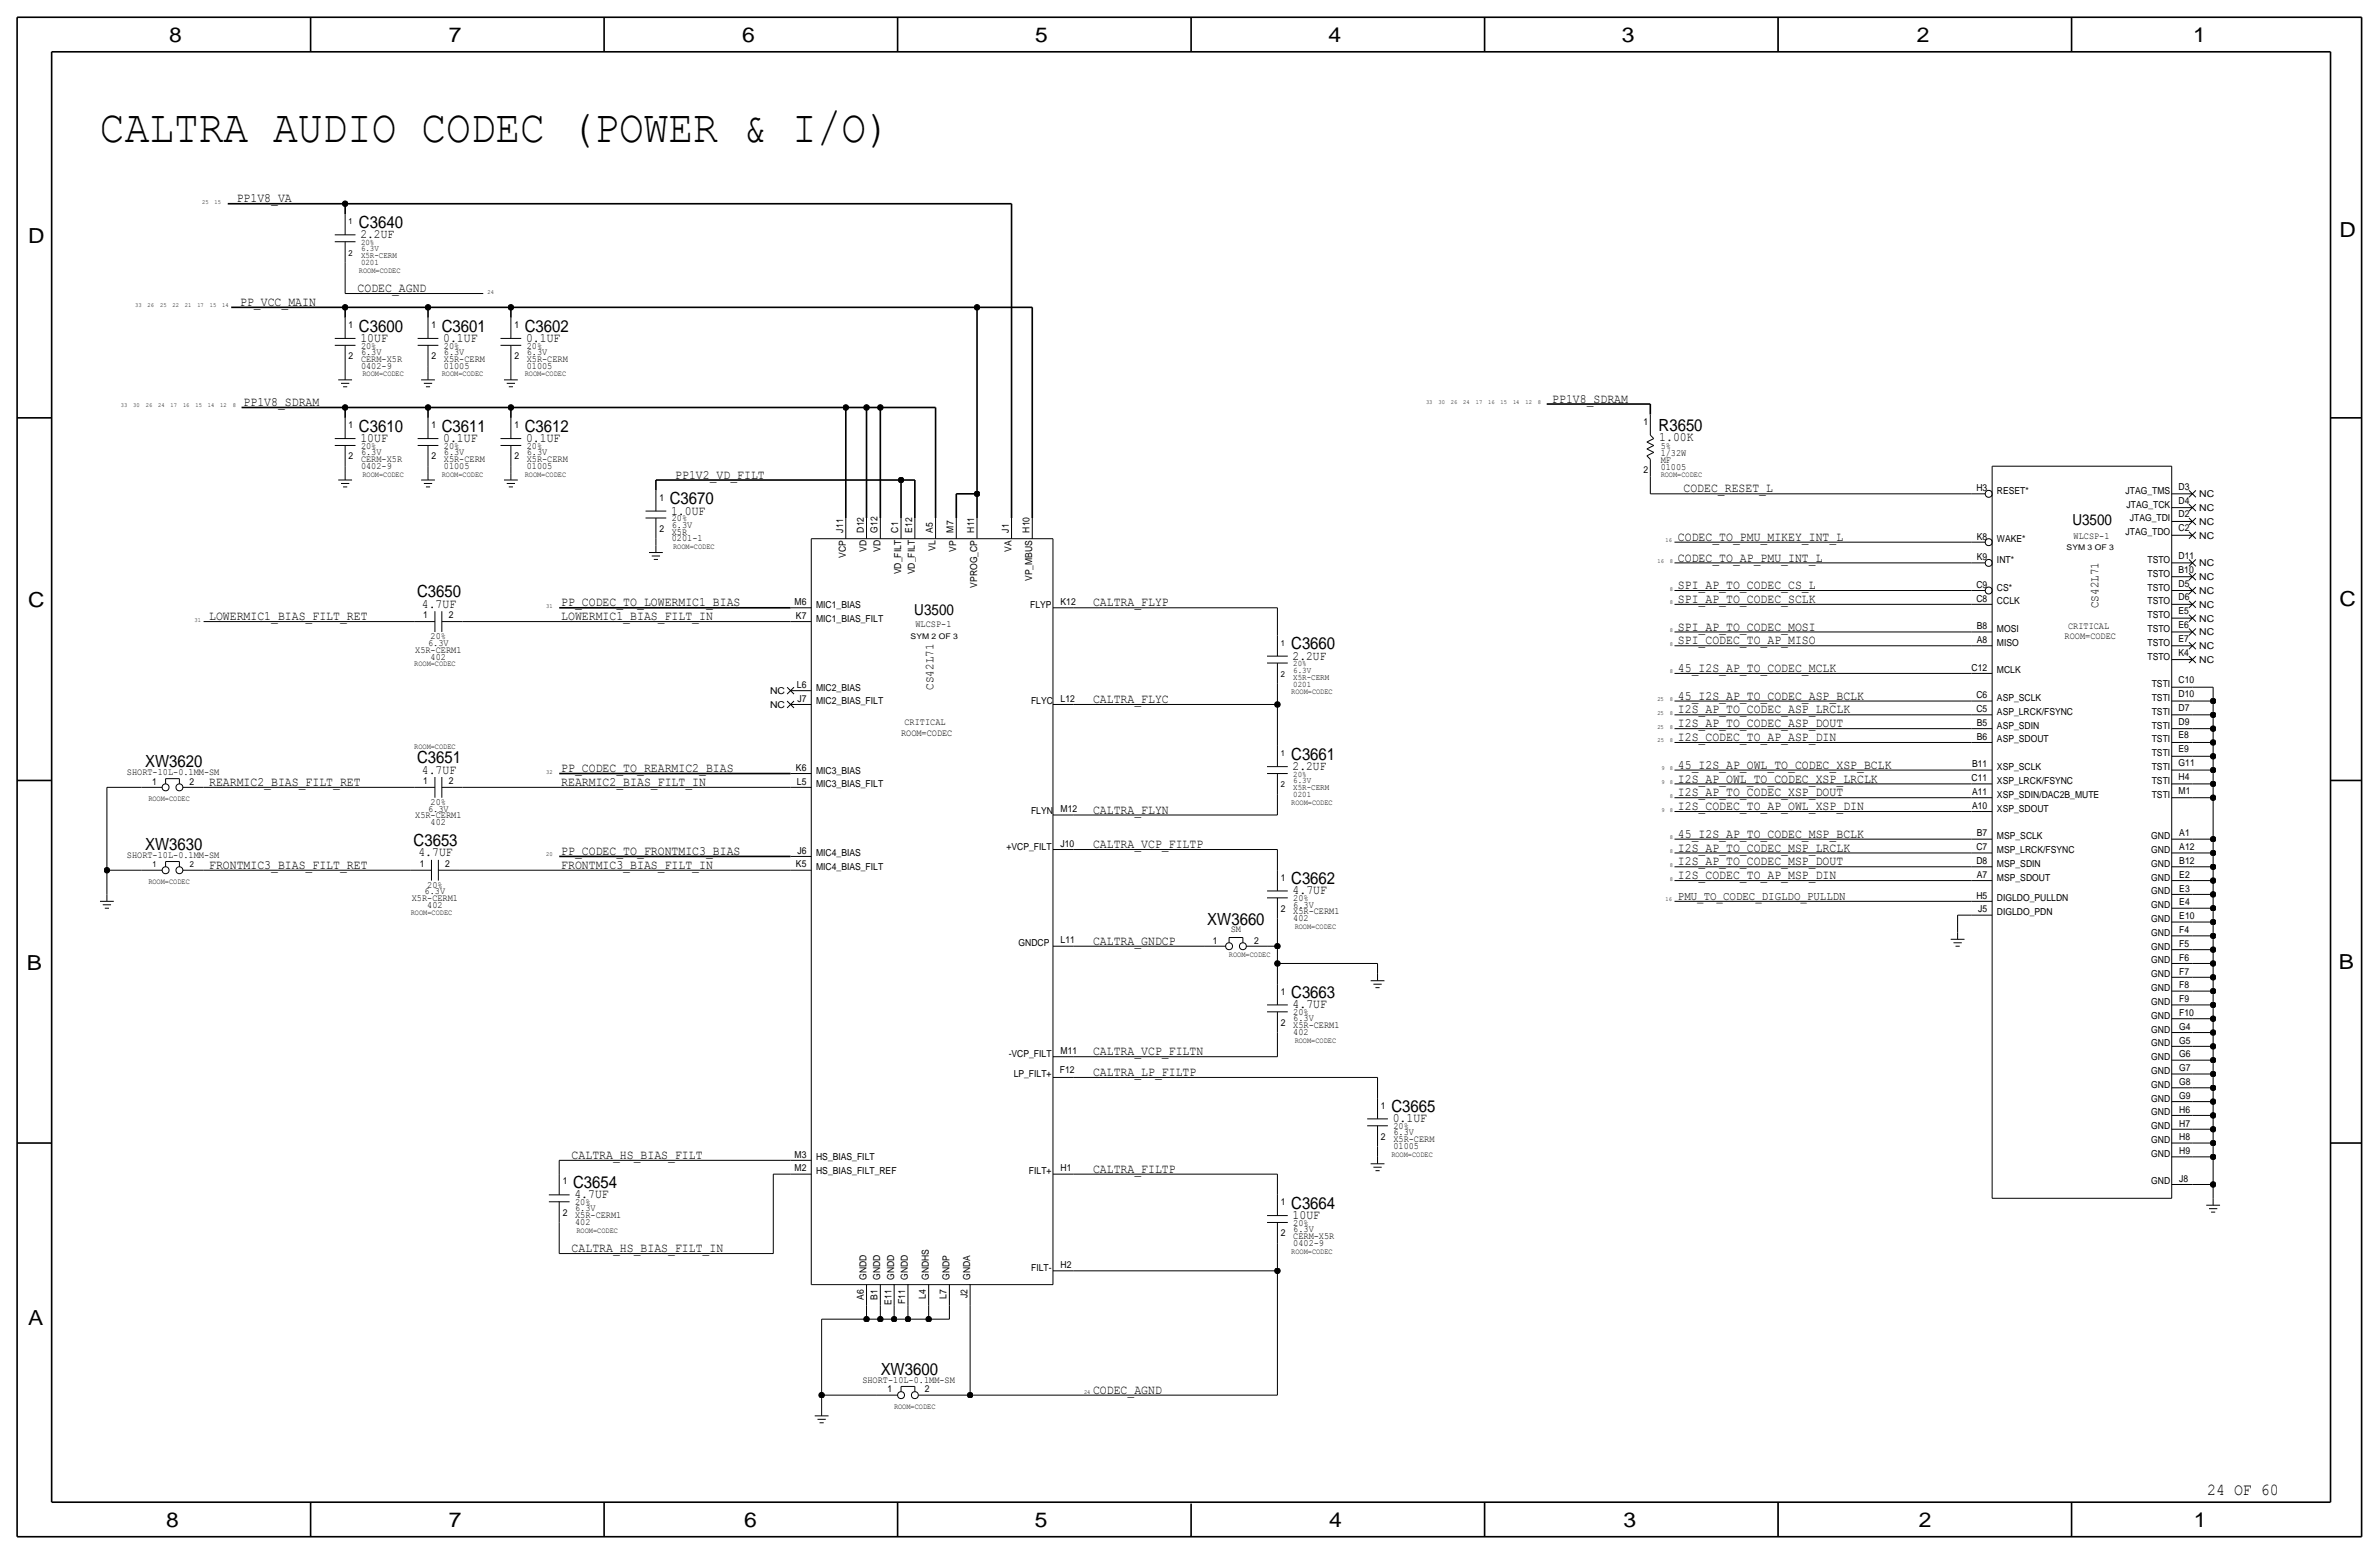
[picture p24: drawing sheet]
<svg xmlns="http://www.w3.org/2000/svg" width="875mm" height="572mm" viewBox="0 0 875 572" stroke-linecap="round" stroke-linejoin="round" font-family="sans-serif">
<defs><g id="words">
<text font-size="17" x="36.8" y="52.1">CALTRA AUDIO CODEC (POWER &amp; I/O)</text>
<g font-size="7.6">
<text x="62.2" y="15.5">8</text>
<text x="165" y="15.5">7</text>
<text x="273" y="15.5">6</text>
<text x="380.7" y="15.5">5</text>
<text x="488.6" y="15.5">4</text>
<text x="596.6" y="15.5">3</text>
<text x="705.1" y="15.5">2</text>
<text x="806.7" y="15.5">1</text>
<text x="10.4" y="89.4">D</text>
<text x="860.5" y="87.1">D</text>
<text x="10.4" y="223.3">C</text>
<text x="860.5" y="222.8">C</text>
<text x="9.8" y="356.6">B</text>
<text x="860.2" y="356.4">B</text>
<text x="10.4" y="487.4">A</text>
<text x="61.2" y="561.6">8</text>
<text x="165" y="561.6">7</text>
<text x="273.8" y="561.6">6</text>
<text x="380.7" y="561.6">5</text>
<text x="488.9" y="561.6">4</text>
<text x="597.1" y="561.6">3</text>
<text x="705.8" y="561.6">2</text>
<text x="806.9" y="561.6">1</text>
</g>
<g font-size="6.2">
<text x="132" y="83.8">C3640</text>
<text x="132" y="121.9">C3600</text>
<text x="162.5" y="121.9">C3601</text>
<text x="193" y="121.9">C3602</text>
<text x="132" y="158.8">C3610</text>
<text x="162.5" y="158.8">C3611</text>
<text x="193" y="158.8">C3612</text>
<text x="610.1" y="158.5">R3650</text>
<text x="246.3" y="185.4">C3670</text>
<text x="153.4" y="219.7">C3650</text>
<text x="474.9" y="238.8">C3660</text>
<text x="153.4" y="280.7">C3651</text>
<text x="474.9" y="279.4">C3661</text>
<text x="53.4" y="282.2">XW3620</text>
<text x="152.1" y="311.2">C3653</text>
<text x="53.4" y="312.7">XW3630</text>
<text x="474.9" y="325.1">C3662</text>
<text x="444.1" y="340.1">XW3660</text>
<text x="474.9" y="367">C3663</text>
<text x="511.8" y="408.9">C3665</text>
<text x="210.8" y="436.9">C3654</text>
<text x="474.9" y="444.5">C3664</text>
<text x="323.9" y="505.7">XW3600</text>
<text x="811.8" y="549.7">24 OF 60</text>
</g>
<g font-size="5.6">
<text x="762.3" y="193">U3500</text>
<text x="336.3" y="226.1">U3500</text>
</g>
<g font-size="4.7">
<text x="87.1" y="74.4">PP1V8_VA</text>
<text x="132.5" y="87.6">2.2UF</text>
<text x="131.5" y="107.4">CODEC_AGND</text>
<text x="88.3" y="112.5">PP_VCC_MAIN</text>
<text x="132.5" y="125.7">10UF</text>
<text x="163" y="125.7">0.1UF</text>
<text x="193.5" y="125.7">0.1UF</text>
<text x="89.6" y="149.4">PP1V8_SDRAM</text>
<text x="570.9" y="148.1">PP1V8_SDRAM</text>
<text x="132.5" y="162.6">10UF</text>
<text x="163" y="162.6">0.1UF</text>
<text x="193.5" y="162.6">0.1UF</text>
<text x="610.3" y="162.3">1.00K</text>
<text x="248.4" y="176">PP1V2_VD_FILT</text>
<text x="619.2" y="181.1">CODEC_RESET_L</text>
<text x="246.8" y="189.2">1.0UF</text>
<text x="617.2" y="198.9">CODEC_TO_PMU_MIKEY_INT_L</text>
<text x="617.2" y="206.5">CODEC_TO_AP_PMU_INT_L</text>
<text x="617.2" y="216.7">SPI_AP_TO_CODEC_CS_L</text>
<text x="617.2" y="221.7">SPI_AP_TO_CODEC_SCLK</text>
<text x="155.2" y="223.5">4.7UF</text>
<text x="206.5" y="223">PP_CODEC_TO_LOWERMIC1_BIAS</text>
<text x="402" y="223">CALTRA_FLYP</text>
<text x="76.9" y="228.1">LOWERMIC1_BIAS_FILT_RET</text>
<text x="206.5" y="228.1">LOWERMIC1_BIAS_FILT_IN</text>
<text x="617.2" y="231.9">SPI_AP_TO_CODEC_MOSI</text>
<text x="617.2" y="237">SPI_CODEC_TO_AP_MISO</text>
<text x="475.4" y="242.6">2.2UF</text>
<text x="617.2" y="247.1">45_I2S_AP_TO_CODEC_MCLK</text>
<text x="617.2" y="257.3">45_I2S_AP_TO_CODEC_ASP_BCLK</text>
<text x="402" y="258.6">CALTRA_FLYC</text>
<text x="617.2" y="262.4">I2S_AP_TO_CODEC_ASP_LRCLK</text>
<text x="617.2" y="267.5">I2S_AP_TO_CODEC_ASP_DOUT</text>
<text x="617.2" y="272.5">I2S_CODEC_TO_AP_ASP_DIN</text>
<text x="155.2" y="284.5">4.7UF</text>
<text x="206.5" y="284">PP_CODEC_TO_REARMIC2_BIAS</text>
<text x="475.4" y="283.2">2.2UF</text>
<text x="617.2" y="282.7">45_I2S_AP_OWL_TO_CODEC_XSP_BCLK</text>
<text x="617.2" y="287.8">I2S_AP_OWL_TO_CODEC_XSP_LRCLK</text>
<text x="76.9" y="289.1">REARMIC2_BIAS_FILT_RET</text>
<text x="206.5" y="289.1">REARMIC2_BIAS_FILT_IN</text>
<text x="617.2" y="292.9">I2S_AP_TO_CODEC_XSP_DOUT</text>
<text x="402" y="299.2">CALTRA_FLYN</text>
<text x="617.2" y="297.9">I2S_CODEC_TO_AP_OWL_XSP_DIN</text>
<text x="402" y="311.9">CALTRA_VCP_FILTP</text>
<text x="617.2" y="308.1">45_I2S_AP_TO_CODEC_MSP_BCLK</text>
<text x="153.9" y="315">4.7UF</text>
<text x="206.5" y="314.5">PP_CODEC_TO_FRONTMIC3_BIAS</text>
<text x="617.2" y="313.2">I2S_AP_TO_CODEC_MSP_LRCLK</text>
<text x="76.9" y="319.5">FRONTMIC3_BIAS_FILT_RET</text>
<text x="206.5" y="319.5">FRONTMIC3_BIAS_FILT_IN</text>
<text x="617.2" y="318.3">I2S_AP_TO_CODEC_MSP_DOUT</text>
<text x="617.2" y="323.4">I2S_CODEC_TO_AP_MSP_DIN</text>
<text x="475.4" y="328.9">4.7UF</text>
<text x="402" y="347.5">CALTRA_GNDCP</text>
<text x="475.4" y="370.8">4.7UF</text>
<text x="402" y="388.1">CALTRA_VCP_FILTN</text>
<text x="402" y="395.7">CALTRA_LP_FILTP</text>
<text x="512.3" y="412.7">0.1UF</text>
<text x="210.3" y="426.2">CALTRA_HS_BIAS_FILT</text>
<text x="402" y="431.3">CALTRA_FILTP</text>
<text x="211.3" y="440.7">4.7UF</text>
<text x="475.4" y="448.3">10UF</text>
<text x="210.3" y="460.5">CALTRA_HS_BIAS_FILT_IN</text>
<text x="402" y="512.6">CODEC_AGND</text>
</g>
<g font-size="4.5">
<text x="771.9" y="223.7" transform="rotate(-90 771.9 223.7)">CS42L71</text>
<text x="343.4" y="253.6" transform="rotate(-90 343.4 253.6)">CS42L71</text>
</g>
<text font-size="4.4" x="617.2" y="331">PMU_TO_CODEC_DIGLDO_PULLDN</text>
<g font-size="3.5">
<text x="128.2" y="120.7">1</text>
<text x="158.7" y="120.7">1</text>
<text x="189.2" y="120.7">1</text>
<text x="132.8" y="130.6">6.3V</text>
<text x="132.8" y="128.3">20%</text>
<text x="163.3" y="130.6">6.3V</text>
<text x="163.3" y="128.3">20%</text>
<text x="193.8" y="128.3">20%</text>
<text x="193.8" y="130.6">6.3V</text>
<text x="128.2" y="132.1">2</text>
<text x="132.8" y="133.1">CERM-X5R</text>
<text x="132.8" y="135.6">0402-9</text>
<text x="158.7" y="132.1">2</text>
<text x="163.3" y="133.1">X5R-CERM</text>
<text x="163.3" y="135.6">01005</text>
<text x="189.2" y="132.1">2</text>
<text x="193.8" y="135.6">01005</text>
<text x="193.8" y="133.1">X5R-CERM</text>
<text x="128.2" y="157.5">1</text>
<text x="158.7" y="157.5">1</text>
<text x="189.2" y="157.5">1</text>
<text x="604.5" y="156.2">1</text>
<text x="132.8" y="167.4">6.3V</text>
<text x="132.8" y="165.1">20%</text>
<text x="163.3" y="167.4">6.3V</text>
<text x="163.3" y="165.1">20%</text>
<text x="193.8" y="165.1">20%</text>
<text x="193.8" y="167.4">6.3V</text>
<text x="610.8" y="167.6">1/32W</text>
<text x="610.8" y="165.1">5%</text>
<text x="128.2" y="168.9">2</text>
<text x="132.8" y="172.5">0402-9</text>
<text x="132.8" y="169.9">CERM-X5R</text>
<text x="158.7" y="168.9">2</text>
<text x="163.3" y="169.9">X5R-CERM</text>
<text x="163.3" y="172.5">01005</text>
<text x="189.2" y="168.9">2</text>
<text x="193.8" y="169.9">X5R-CERM</text>
<text x="193.8" y="172.5">01005</text>
<text x="604.5" y="174">2</text>
<text x="610.8" y="172.7">01005</text>
<text x="610.8" y="170.2">MF</text>
<text x="242.5" y="184.2">1</text>
<text x="726.9" y="180.6">H3</text>
<text x="734.5" y="181.6">RESET*</text>
<text x="781.8" y="181.6">JTAG_TMS</text>
<text x="801.3" y="185.2">D4</text>
<text x="801.3" y="180.1">D3</text>
<text x="808.9" y="182.9">NC</text>
<text x="247.1" y="191.8">20%</text>
<text x="782.2" y="186.7">JTAG_TCK</text>
<text x="783.4" y="191.8">JTAG_TDI</text>
<text x="801.3" y="190.3">D2</text>
<text x="808.9" y="188">NC</text>
<text x="242.5" y="195.6">2</text>
<text x="247.1" y="194.1">6.3V</text>
<text x="247.1" y="196.6">X5R</text>
<text x="310.1" y="195.8" transform="rotate(-90 310.1 195.8)">J11</text>
<text x="317.7" y="195.8" transform="rotate(-90 317.7 195.8)">D12</text>
<text x="322.8" y="195.8" transform="rotate(-90 322.8 195.8)">G12</text>
<text x="330.4" y="195.8" transform="rotate(-90 330.4 195.8)">C1</text>
<text x="335.5" y="195.8" transform="rotate(-90 335.5 195.8)">E12</text>
<text x="343.1" y="195.8" transform="rotate(-90 343.1 195.8)">A5</text>
<text x="350.7" y="195.8" transform="rotate(-90 350.7 195.8)">M7</text>
<text x="358.3" y="195.8" transform="rotate(-90 358.3 195.8)">H11</text>
<text x="371" y="195.8" transform="rotate(-90 371 195.8)">J1</text>
<text x="378.7" y="195.8" transform="rotate(-90 378.7 195.8)">H10</text>
<text x="781.8" y="196.9">JTAG_TDO</text>
<text x="801.3" y="195.4">C2</text>
<text x="808.9" y="193">NC</text>
<text x="247.1" y="199.1">0201-1</text>
<text x="318.7" y="203" transform="rotate(-90 318.7 203)">VD</text>
<text x="323.8" y="203" transform="rotate(-90 323.8 203)">VD</text>
<text x="344.1" y="202.5" transform="rotate(-90 344.1 202.5)">VL</text>
<text x="351.7" y="202.8" transform="rotate(-90 351.7 202.8)">VP</text>
<text x="372.1" y="202.8" transform="rotate(-90 372.1 202.8)">VA</text>
<text x="727.1" y="198.4">K8</text>
<text x="734.5" y="199.4">WAKE*</text>
<text x="762.7" y="198.1">WLCSP-1</text>
<text x="808.9" y="198.1">NC</text>
<text x="311.1" y="205.1" transform="rotate(-90 311.1 205.1)">VCP</text>
<text x="727.1" y="206">K9</text>
<text x="734.5" y="207">INT*</text>
<text x="789.9" y="207">TSTO</text>
<text x="801.3" y="205.5">D11</text>
<text x="808.9" y="208.3">NC</text>
<text x="331.4" y="211.2" transform="rotate(-90 331.4 211.2)">VD_FILT</text>
<text x="336.5" y="211.2" transform="rotate(-90 336.5 211.2)">VD_FILT</text>
<text x="379.7" y="213.7" transform="rotate(-90 379.7 213.7)">VP_MBUS</text>
<text x="789.9" y="212.1">TSTO</text>
<text x="801.3" y="210.6">B10</text>
<text x="801.3" y="215.7">D5</text>
<text x="808.9" y="213.4">NC</text>
<text x="359.4" y="216.1" transform="rotate(-90 359.4 216.1)">VPROG_CP</text>
<text x="726.9" y="221.2">C8</text>
<text x="726.9" y="216.2">C9</text>
<text x="734.5" y="217.2">CS*</text>
<text x="789.9" y="217.2">TSTO</text>
<text x="801.3" y="220.8">D6</text>
<text x="808.9" y="218.4">NC</text>
<text x="155.7" y="227.3">1</text>
<text x="165" y="227.3">2</text>
<text x="292.2" y="222.5">M6</text>
<text x="292.8" y="227.6">K7</text>
<text x="300.2" y="223.5">MIC1_BIAS</text>
<text x="378.9" y="223.5">FLYP</text>
<text x="390.1" y="222.5">K12</text>
<text x="734.5" y="222.3">CCLK</text>
<text x="789.9" y="222.3">TSTO</text>
<text x="789.9" y="227.3">TSTO</text>
<text x="801.3" y="225.9">E5</text>
<text x="808.9" y="223.5">NC</text>
<text x="300.2" y="228.6">MIC1_BIAS_FILT</text>
<text x="336.7" y="230.4">WLCSP-1</text>
<text x="727.1" y="231.4">B8</text>
<text x="734.5" y="232.4">MOSI</text>
<text x="760.7" y="231.1">CRITICAL</text>
<text x="789.9" y="232.4">TSTO</text>
<text x="801.3" y="230.9">E6</text>
<text x="808.9" y="228.6">NC</text>
<text x="808.9" y="233.7">NC</text>
<text x="157.5" y="237.5">6.3V</text>
<text x="158.4" y="235">20%</text>
<text x="727.1" y="236.5">A8</text>
<text x="734.5" y="237.5">MISO</text>
<text x="759.4" y="235">ROOM=CODEC</text>
<text x="789.9" y="237.5">TSTO</text>
<text x="801.3" y="236">E7</text>
<text x="808.9" y="238.8">NC</text>
<text x="152.7" y="240">X5R-CERM1</text>
<text x="158.4" y="242.6">402</text>
<text x="789.9" y="242.6">TSTO</text>
<text x="801.3" y="241.1">K4</text>
<text x="808.9" y="243.8">NC</text>
<text x="725.2" y="246.7">C12</text>
<text x="734.5" y="247.7">MCLK</text>
<text x="801.3" y="251.2">C10</text>
<text x="283.2" y="255.3">NC</text>
<text x="293.1" y="253">L6</text>
<text x="300.2" y="254">MIC2_BIAS</text>
<text x="726.9" y="256.8">C6</text>
<text x="734.5" y="257.8">ASP_SCLK</text>
<text x="791.4" y="252.7">TSTI</text>
<text x="791.4" y="257.8">TSTI</text>
<text x="801.3" y="256.3">D10</text>
<text x="283.2" y="260.3">NC</text>
<text x="293.3" y="258.1">J7</text>
<text x="300.2" y="259.1">MIC2_BIAS_FILT</text>
<text x="379.2" y="258.8">FLYC</text>
<text x="390.1" y="258.1">L12</text>
<text x="726.9" y="261.9">C5</text>
<text x="734.5" y="262.9">ASP_LRCK/FSYNC</text>
<text x="791.4" y="262.9">TSTI</text>
<text x="801.3" y="261.4">D7</text>
<text x="332.7" y="266.7">CRITICAL</text>
<text x="727.1" y="267">B5</text>
<text x="734.5" y="268">ASP_SDIN</text>
<text x="791.4" y="268">TSTI</text>
<text x="801.3" y="266.5">D9</text>
<text x="331.4" y="270.5">ROOM=CODEC</text>
<text x="727.1" y="272">B6</text>
<text x="734.5" y="273.1">ASP_SDOUT</text>
<text x="791.4" y="273.1">TSTI</text>
<text x="801.3" y="271.6">E8</text>
<text x="791.4" y="278.1">TSTI</text>
<text x="801.3" y="276.6">E9</text>
<text x="801.3" y="281.7">G11</text>
<text x="46.7" y="285">SHORT-10L-0.1MM-SM</text>
<text x="292.8" y="283.5">K6</text>
<text x="300.2" y="284.5">MIC3_BIAS</text>
<text x="725.2" y="287.3">C11</text>
<text x="725.4" y="282.2">B11</text>
<text x="734.5" y="283.2">XSP_SCLK</text>
<text x="791.4" y="283.2">TSTI</text>
<text x="801.3" y="286.8">H4</text>
<text x="56" y="288.5">1</text>
<text x="69.7" y="288.5">2</text>
<text x="155.7" y="288.3">1</text>
<text x="165" y="288.3">2</text>
<text x="293.1" y="288.5">L5</text>
<text x="300.2" y="289.6">MIC3_BIAS_FILT</text>
<text x="725.4" y="292.4">A11</text>
<text x="734.5" y="293.4">XSP_SDIN/DAC2B_MUTE</text>
<text x="734.5" y="288.3">XSP_LRCK/FSYNC</text>
<text x="791.4" y="293.4">TSTI</text>
<text x="791.4" y="288.3">TSTI</text>
<text x="801.3" y="291.9">M1</text>
<text x="157.5" y="298.5">6.3V</text>
<text x="158.4" y="295.9">20%</text>
<text x="379.2" y="299.5">FLYN</text>
<text x="390.1" y="298.7">M12</text>
<text x="725.4" y="297.5">A10</text>
<text x="734.5" y="298.5">XSP_SDOUT</text>
<text x="152.7" y="301">X5R-CERM1</text>
<text x="158.4" y="303.5">402</text>
<text x="390.1" y="311.4">J10</text>
<text x="727.1" y="307.6">B7</text>
<text x="734.5" y="308.6">MSP_SCLK</text>
<text x="791.3" y="308.6">GND</text>
<text x="801.6" y="307.6">A1</text>
<text x="46.7" y="315.5">SHORT-10L-0.1MM-SM</text>
<text x="293.3" y="313.9">J6</text>
<text x="300.2" y="315">MIC4_BIAS</text>
<text x="370.2" y="312.4">+VCP_FILT</text>
<text x="726.9" y="312.7">C7</text>
<text x="726.9" y="317.8">D8</text>
<text x="734.5" y="313.7">MSP_LRCK/FSYNC</text>
<text x="791.3" y="313.7">GND</text>
<text x="801.6" y="312.7">A12</text>
<text x="801.6" y="317.8">B12</text>
<text x="154.4" y="318.8">1</text>
<text x="163.8" y="318.8">2</text>
<text x="292.8" y="319">K5</text>
<text x="300.2" y="320">MIC4_BIAS_FILT</text>
<text x="471.1" y="323.8">1</text>
<text x="727.1" y="322.9">A7</text>
<text x="734.5" y="323.9">MSP_SDOUT</text>
<text x="734.5" y="318.8">MSP_SDIN</text>
<text x="791.3" y="323.9">GND</text>
<text x="791.3" y="318.8">GND</text>
<text x="801.6" y="322.8">E2</text>
<text x="156.2" y="328.9">6.3V</text>
<text x="157.1" y="326.4">20%</text>
<text x="791.3" y="328.9">GND</text>
<text x="801.6" y="327.9">E3</text>
<text x="151.5" y="331.5">X5R-CERM1</text>
<text x="157.1" y="334">402</text>
<text x="471.1" y="335.3">2</text>
<text x="475.7" y="333.8">6.3V</text>
<text x="475.7" y="331.5">20%</text>
<text x="726.9" y="330.5">H5</text>
<text x="727.6" y="335.5">J5</text>
<text x="734.5" y="331.5">DIGLDO_PULLDN</text>
<text x="791.3" y="334">GND</text>
<text x="801.6" y="333">E4</text>
<text x="475.7" y="338.8">402</text>
<text x="475.7" y="336.3">X5R-CERM1</text>
<text x="734.5" y="336.6">DIGLDO_PDN</text>
<text x="791.3" y="339.1">GND</text>
<text x="801.6" y="338.1">E10</text>
<text x="374.6" y="347.7">GNDCP</text>
<text x="390.1" y="347">L11</text>
<text x="446.1" y="347.2">1</text>
<text x="452.7" y="342.9">SM</text>
<text x="461.4" y="347.2">2</text>
<text x="791.3" y="344.2">GND</text>
<text x="801.6" y="343.2">F4</text>
<text x="791.3" y="349.2">GND</text>
<text x="801.6" y="348.2">F5</text>
<text x="801.6" y="353.3">F6</text>
<text x="791.3" y="354.3">GND</text>
<text x="791.3" y="359.4">GND</text>
<text x="801.6" y="358.4">F7</text>
<text x="471.1" y="365.8">1</text>
<text x="791.3" y="364.5">GND</text>
<text x="801.6" y="363.5">F8</text>
<text x="791.3" y="369.6">GND</text>
<text x="801.6" y="368.6">F9</text>
<text x="471.1" y="377.2">2</text>
<text x="475.7" y="375.7">6.3V</text>
<text x="475.7" y="373.4">20%</text>
<text x="791.3" y="374.6">GND</text>
<text x="801.6" y="373.6">F10</text>
<text x="475.7" y="380.7">402</text>
<text x="475.7" y="378.2">X5R-CERM1</text>
<text x="791.3" y="379.7">GND</text>
<text x="801.6" y="378.7">G4</text>
<text x="801.6" y="383.8">G5</text>
<text x="371" y="388.6">-VCP_FILT</text>
<text x="390.1" y="387.6">M11</text>
<text x="791.3" y="389.9">GND</text>
<text x="791.3" y="384.8">GND</text>
<text x="801.6" y="388.9">G6</text>
<text x="389.8" y="394.7">F12</text>
<text x="791.3" y="395">GND</text>
<text x="801.6" y="394">G7</text>
<text x="372.9" y="396.2">LP_FILT+</text>
<text x="791.3" y="400">GND</text>
<text x="801.6" y="399.1">G8</text>
<text x="507.9" y="407.7">1</text>
<text x="791.3" y="405.1">GND</text>
<text x="801.6" y="404.1">G9</text>
<text x="791.3" y="410.2">GND</text>
<text x="801.6" y="409.2">H6</text>
<text x="507.9" y="419.1">2</text>
<text x="512.5" y="417.6">6.3V</text>
<text x="512.5" y="415.3">20%</text>
<text x="791.3" y="415.3">GND</text>
<text x="801.6" y="414.3">H7</text>
<text x="801.6" y="419.4">H8</text>
<text x="292.2" y="425.7">M3</text>
<text x="512.5" y="422.7">01005</text>
<text x="512.5" y="420.1">X5R-CERM</text>
<text x="791.3" y="420.4">GND</text>
<text x="791.3" y="425.4">GND</text>
<text x="801.6" y="424.5">H9</text>
<text x="292.2" y="430.8">M2</text>
<text x="300.2" y="426.7">HS_BIAS_FILT</text>
<text x="300.2" y="431.8">HS_BIAS_FILT_REF</text>
<text x="378.5" y="431.8">FILT+</text>
<text x="390.1" y="430.8">H1</text>
<text x="207" y="435.6">1</text>
<text x="791.3" y="435.6">GND</text>
<text x="801.6" y="434.6">J8</text>
<text x="211.5" y="443.2">20%</text>
<text x="471.1" y="443.2">1</text>
<text x="207" y="447">2</text>
<text x="211.5" y="448.1">X5R-CERM1</text>
<text x="211.5" y="445.5">6.3V</text>
<text x="211.5" y="450.6">402</text>
<text x="471.1" y="454.7">2</text>
<text x="475.7" y="455.7">CERM-X5R</text>
<text x="475.7" y="453.1">6.3V</text>
<text x="475.7" y="450.8">20%</text>
<text x="475.7" y="458.2">0402-9</text>
<text x="379.3" y="467.4">FILT-</text>
<text x="390.1" y="466.3">H2</text>
<text x="318.7" y="470.7" transform="rotate(-90 318.7 470.7)">GNDD</text>
<text x="323.8" y="470.7" transform="rotate(-90 323.8 470.7)">GNDD</text>
<text x="328.9" y="470.7" transform="rotate(-90 328.9 470.7)">GNDD</text>
<text x="334" y="470.7" transform="rotate(-90 334 470.7)">GNDD</text>
<text x="341.6" y="470.7" transform="rotate(-90 341.6 470.7)">GNDHS</text>
<text x="349.2" y="470.7" transform="rotate(-90 349.2 470.7)">GNDP</text>
<text x="356.8" y="470.7" transform="rotate(-90 356.8 470.7)">GNDA</text>
<text x="317.7" y="478" transform="rotate(-90 317.7 478)">A6</text>
<text x="322.8" y="478" transform="rotate(-90 322.8 478)">B1</text>
<text x="327.9" y="479.8" transform="rotate(-90 327.9 479.8)">E11</text>
<text x="332.9" y="479.6" transform="rotate(-90 332.9 479.6)">F11</text>
<text x="340.6" y="477.7" transform="rotate(-90 340.6 477.7)">L4</text>
<text x="348.2" y="477.7" transform="rotate(-90 348.2 477.7)">L7</text>
<text x="355.8" y="477.5" transform="rotate(-90 355.8 477.5)">J2</text>
<text x="317.2" y="508.5">SHORT-10L-0.1MM-SM</text>
<text x="326.5" y="512.1">1</text>
<text x="340.2" y="512.1">2</text>
</g>
<g font-size="3.1">
<text x="128.2" y="82.6">1</text>
<text x="128.2" y="94">2</text>
<text x="132.8" y="95">X5R-CERM</text>
<text x="132.8" y="92.5">6.3V</text>
<text x="132.8" y="90.2">20%</text>
<text x="132.8" y="97.5">0201</text>
<text x="471.1" y="237.5">1</text>
<text x="475.7" y="245.1">20%</text>
<text x="471.1" y="248.9">2</text>
<text x="475.7" y="249.9">X5R-CERM</text>
<text x="475.7" y="247.4">6.3V</text>
<text x="475.7" y="252.5">0201</text>
<text x="471.1" y="278.1">1</text>
<text x="475.7" y="285.7">20%</text>
<text x="471.1" y="289.6">2</text>
<text x="475.7" y="290.6">X5R-CERM</text>
<text x="475.7" y="293.1">0201</text>
<text x="475.7" y="288">6.3V</text>
<text x="56.1" y="319">1</text>
<text x="69.8" y="319">2</text>
</g>
<g font-size="2.9">
<text x="132" y="100.3">ROOM=CODEC</text>
<text x="133.3" y="138.4">ROOM=CODEC</text>
<text x="162.5" y="138.4">ROOM=CODEC</text>
<text x="193" y="138.4">ROOM=CODEC</text>
<text x="133.3" y="175.3">ROOM=CODEC</text>
<text x="162.5" y="175.3">ROOM=CODEC</text>
<text x="193" y="175.3">ROOM=CODEC</text>
<text x="610.8" y="175.3">ROOM=CODEC</text>
<text x="247.6" y="201.9">ROOM=CODEC</text>
<text x="760.1" y="202.4">SYM 3 OF 3</text>
<text x="334.9" y="234.9">SYM 2 OF 3</text>
<text x="152.3" y="245.1">ROOM=CODEC</text>
<text x="474.9" y="255.3">ROOM=CODEC</text>
<text x="152.3" y="275.6">ROOM=CODEC</text>
<text x="54.6" y="294.6">ROOM=CODEC</text>
<text x="474.9" y="295.9">ROOM=CODEC</text>
<text x="54.6" y="325.1">ROOM=CODEC</text>
<text x="151.1" y="336.6">ROOM=CODEC</text>
<text x="476.2" y="341.6">ROOM=CODEC</text>
<text x="452" y="351.8">ROOM=CODEC</text>
<text x="476.2" y="383.5">ROOM=CODEC</text>
<text x="511.8" y="425.5">ROOM=CODEC</text>
<text x="212" y="453.4">ROOM=CODEC</text>
<text x="474.9" y="461">ROOM=CODEC</text>
<text x="328.8" y="518.2">ROOM=CODEC</text>
</g>
<g font-size="2.3">
<text x="74.4" y="74.9">25</text>
<text x="78.9" y="74.9">15</text>
<text x="179.3" y="108">24</text>
<text x="49.7" y="113">33</text>
<text x="54.3" y="113">26</text>
<text x="58.9" y="113">25</text>
<text x="63.5" y="113">22</text>
<text x="68" y="113">21</text>
<text x="72.6" y="113">17</text>
<text x="77.2" y="113">15</text>
<text x="81.7" y="113">14</text>
<text x="44.5" y="149.9">33</text>
<text x="49" y="149.9">30</text>
<text x="53.6" y="149.9">26</text>
<text x="58.2" y="149.9">24</text>
<text x="62.7" y="149.9">17</text>
<text x="67.3" y="149.9">16</text>
<text x="71.9" y="149.9">15</text>
<text x="76.5" y="149.9">14</text>
<text x="81" y="149.9">12</text>
<text x="85.6" y="149.9">8</text>
<text x="524.5" y="148.6">33</text>
<text x="529.1" y="148.6">30</text>
<text x="533.7" y="148.6">26</text>
<text x="538.2" y="148.6">24</text>
<text x="542.8" y="148.6">17</text>
<text x="547.4" y="148.6">16</text>
<text x="551.9" y="148.6">15</text>
<text x="556.5" y="148.6">14</text>
<text x="561.1" y="148.6">12</text>
<text x="565.7" y="148.6">8</text>
<text x="612.6" y="199.4">16</text>
<text x="609.6" y="207">16</text>
<text x="614.2" y="207">8</text>
<text x="614.2" y="217.2">8</text>
<text x="200.9" y="223.5">31</text>
<text x="614.2" y="222.2">8</text>
<text x="71.6" y="228.6">31</text>
<text x="614.2" y="232.4">8</text>
<text x="614.2" y="237.5">8</text>
<text x="614.2" y="247.7">8</text>
<text x="609.6" y="257.8">25</text>
<text x="614.2" y="257.8">8</text>
<text x="609.6" y="262.9">25</text>
<text x="614.2" y="262.9">8</text>
<text x="609.6" y="268">25</text>
<text x="614.2" y="268">8</text>
<text x="609.6" y="273">25</text>
<text x="614.2" y="273">8</text>
<text x="200.9" y="284.5">32</text>
<text x="611.1" y="283.2">9</text>
<text x="614.2" y="283.2">8</text>
<text x="611.1" y="288.3">9</text>
<text x="614.2" y="293.4">8</text>
<text x="614.2" y="288.3">8</text>
<text x="611.1" y="298.4">9</text>
<text x="614.2" y="298.4">8</text>
<text x="614.2" y="308.6">8</text>
<text x="200.9" y="315">20</text>
<text x="614.2" y="313.7">8</text>
<text x="614.2" y="318.8">8</text>
<text x="614.2" y="323.9">8</text>
<text x="612.6" y="331.5">16</text>
<text x="398.7" y="512.6">24</text>
</g>
</g></defs>
<g fill="none" stroke="#000" stroke-width=".37">
<path d="M126.9 78.7v7.7zM123.1 86.4h7.7zM123.1 88.9h7.7zM126.9 96.5v11.4zM126.9 88.9v7.6zM126.9 108h50.8zM126.9 116.8v7.7zM157.4 116.8v7.7zM187.9 116.8v7.7zM123.1 124.5h7.7zM123.1 127h7.7zM124.4 139.7h5.1z"/>
<path d="M126.9 134.6v2.6zM126.9 137.2v2.5zM126.9 127v7.6zM153.6 124.5h7.6zM153.6 127h7.6zM154.9 139.7h5.1zM157.4 134.6v2.6zM157.4 137.2v2.5zM157.4 127v7.6zM184.1 127h7.6zM184.1 124.5h7.6zM185.4 139.7h5z"/>
<path d="M187.9 134.6v2.6zM187.9 137.2v2.5zM187.9 127v7.6zM125.4 141h3.1zM126.2 142.2h1.5zM126.9 153.7v7.6zM155.9 141h3.1zM156.7 142.2h1.5zM157.4 153.7v7.6zM186.4 141h3zM187.1 142.2h1.6zM187.9 153.7v7.6z"/>
<path d="M607 152.4v7.6zM123.1 161.3h7.7zM123.1 163.8h7.7zM124.4 176.5h5.1zM125.4 177.8h3.1zM126.2 179.1h1.5zM126.9 171.5v2.5zM126.9 163.8v7.7zM126.9 174v2.5zM153.6 161.3h7.6zM153.6 163.8h7.6zM154.9 176.5h5.1z"/>
<path d="M155.9 177.8h3.1zM156.7 179.1h1.5zM157.4 171.5v2.5zM157.4 163.8v7.7zM157.4 174v2.5zM184.1 163.8h7.6zM184.1 161.3h7.6zM185.4 176.5h5zM186.4 177.8h3zM187.1 179.1h1.6zM187.9 171.5v2.5zM187.9 174v2.5z"/>
<path d="M187.9 163.8v7.7zM605.7 162.6l2.6-1.3zM605.7 167.6l2.6-1.2zM605.7 165.1l2.6-1.3zM605.7 167.6l1.3 1.3zM605.7 165.1l2.6 1.3zM605.7 162.6l2.6 1.2zM607 160l1.3 1.3zM607 175.3v6.3zM607 168.9v6.4zM732.7 171.5h66.1zM732.7 171.5v269.2z"/>
<path d="M798.8 171.5v269.2zM237.4 190.5h7.7zM237.4 188h7.7zM241.2 198.1v2.6zM241.2 180.3v7.7zM241.2 190.5v7.6zM298.4 198.1v274.3zM298.4 198.1h88.9zM311.1 190.5v7.6zM318.7 190.5v7.6zM323.8 190.5v7.6zM331.4 190.5v7.6z"/>
<path d="M336.5 190.5v7.6zM344.1 190.5v7.6zM351.7 190.5v7.6zM359.4 190.5v7.6zM372.1 190.5v7.6zM379.7 190.5v7.6zM387.3 198.1v274.3zM607 181.6h118.1zM615.9 199.4h109.2zM725.1 181.6h5zM725.1 199.4h5zM798.8 186.7h7.6z"/>
<path d="M798.8 191.8h7.6zM798.8 196.9h7.6zM798.8 181.6h7.6zM805.1 195.6l2.6 2.5zM805.1 193l2.6-2.5zM805.1 190.5l2.6 2.5zM805.1 185.4l2.6 2.6zM805.1 180.3l2.6 2.6zM807.7 195.6l-2.6 2.5zM807.7 185.4l-2.6 2.6zM807.7 180.3l-2.6 2.6zM238.7 203.2h5.1z"/>
<path d="M239.7 204.5h3.1zM240.5 205.7h1.5zM241.2 200.7v2.5zM615.9 217.2h109.2zM615.9 207h109.2zM725.1 217.2h5zM725.1 207h5zM798.8 212.1h7.6zM798.8 217.2h7.6zM798.8 207h7.6zM805.1 208.3l2.6-2.6zM805.1 205.7l2.6 2.6z"/>
<path d="M805.1 213.4l2.6-2.6zM805.1 210.8l2.6 2.6zM805.1 218.4l2.6-2.5zM805.1 215.9l2.6 2.5zM74.9 228.6h77.4zM152.3 228.6h7.7zM160 224.8v7.6zM162.5 224.8v7.6zM162.5 228.6h7.6zM170.1 228.6h120.7zM290.8 228.6h7.6zM290.8 223.5h7.6z"/>
<path d="M387.3 223.5h7.6zM394.9 223.5h75zM469.9 223.5v10.2zM469.9 233.7v7.6zM615.9 232.4h109.2zM615.9 222.3h109.2zM615.9 237.5h109.2zM725.1 232.4h7.6zM725.1 237.5h7.6zM725.1 222.3h7.6zM798.8 222.3h7.6zM798.8 232.4h7.6z"/>
<path d="M798.8 227.3h7.6zM798.8 237.5h7.6zM805.1 238.8l2.6-2.6zM805.1 236.2l2.6 2.6zM805.1 223.5l2.6-2.5zM805.1 221l2.6 2.5zM805.1 228.6l2.6-2.5zM805.1 226.1l2.6 2.5zM805.1 233.7l2.6-2.6zM805.1 231.1l2.6 2.6zM289.5 257.8l2.5 2.5zM289.5 255.3l2.5-2.6z"/>
<path d="M289.5 252.7l2.5 2.6zM290.8 254h7.6zM290.8 259.1h7.6zM387.3 259.1h7.6zM394.9 259.1h75zM466 243.8h7.7zM466 241.3h7.7zM469.9 251.5v7.6zM469.9 259.1v15.2zM469.9 243.8v7.7zM615.9 257.8h109.2zM615.9 247.7h109.2z"/>
<path d="M725.1 247.7h7.6zM725.1 257.8h7.6zM798.8 252.7h7.6zM798.8 242.6h7.6zM798.8 257.8h7.6zM805.1 243.8l2.6-2.5zM805.1 241.3l2.6 2.5zM806.4 252.7h7.6zM806.4 257.8h7.6zM814 252.7v5.1zM814 257.8v5.1zM289.5 260.4l2.5-2.6z"/>
<path d="M469.9 274.3v7.6zM615.9 262.9h109.2zM615.9 268h109.2zM615.9 273.1h109.2zM725.1 262.9h7.6zM725.1 268h7.6zM725.1 273.1h7.6zM798.8 273.1h7.6zM798.8 262.9h7.6zM798.8 278.1h7.6zM798.8 268h7.6zM806.4 262.9h7.6z"/>
<path d="M806.4 268h7.6zM806.4 273.1h7.6zM806.4 278.1h7.6zM814 262.9v5.1zM814 268v5.1zM814 273.1v5zM814 278.1v5.1zM39.3 289.6h12.7zM39.3 289.6v30.4zM52 289.6h7.6zM60.9 286.4h5.1zM60.9 286.4v1.9z"/>
<path d="M66 286.4v1.9zM67.3 289.6h7.6zM74.9 289.6h77.4zM152.3 289.6h7.7zM160 285.8v7.6zM162.5 285.8v7.6zM162.5 289.6h7.6zM170.1 289.6h120.7zM290.8 284.5h7.6zM290.8 289.6h7.6zM387.3 299.7h7.6zM394.9 299.7h75z"/>
<path d="M466 284.5h7.7zM466 281.9h7.7zM469.9 292.1v7.6zM469.9 284.5v7.6zM615.9 293.4h109.2zM615.9 298.5h109.2zM615.9 288.3h109.2zM615.9 283.2h109.2zM725.1 293.4h7.6zM725.1 298.5h7.6zM725.1 288.3h7.6zM725.1 283.2h7.6z"/>
<path d="M798.8 293.4h7.6zM798.8 288.3h7.6zM798.8 283.2h7.6zM806.4 283.2h7.6zM806.4 288.3h7.6zM806.4 293.4h7.6zM814 283.2v5.1zM814 288.3v5.1zM814 293.4v15.2zM60.9 316.8h5.1zM60.9 316.8v2zM66 316.8v2z"/>
<path d="M158.7 316.2v7.7zM161.2 316.2v7.7zM290.8 315h7.6zM387.3 312.4h7.6zM394.9 312.4h75zM469.9 312.4v7.6zM615.9 313.7h109.2zM615.9 308.6h109.2zM615.9 318.8h109.2zM725.1 313.7h7.6zM725.1 308.6h7.6zM725.1 318.8h7.6z"/>
<path d="M798.8 318.8h7.6zM798.8 308.6h7.6zM798.8 313.7h7.6zM806.4 308.6h7.6zM806.4 313.7h7.6zM806.4 318.8h7.6zM814 308.6v5.1zM814 313.7v5.1zM814 318.8v5.1zM36.8 331.5h5.1zM37.8 332.7h3zM38.6 334h1.5z"/>
<path d="M39.3 320h12.7zM39.3 320v8.9zM39.3 328.9v2.6zM52 320h7.6zM67.3 320h7.6zM74.9 320h76.2zM151.1 320h7.6zM161.2 320h7.7zM168.9 320h121.9zM290.8 320h7.6zM466 330.2h7.7zM466 327.7h7.7z"/>
<path d="M469.9 337.8v10.2zM469.9 320v7.7zM469.9 330.2v7.6zM615.9 323.9h109.2zM615.9 331.5h109.2zM720 336.6h5.1zM720 336.6v6.3zM725.1 336.6h7.6zM725.1 331.5h7.6zM725.1 323.9h7.6zM798.8 334h7.6zM798.8 323.9h7.6z"/>
<path d="M798.8 328.9h7.6zM798.8 339.1h7.6zM806.4 323.9h7.6zM806.4 328.9h7.6zM806.4 334h7.6zM806.4 339.1h7.6zM814 323.9v5zM814 328.9v5.1zM814 334v5.1zM814 339.1v5.1zM387.3 348h7.6zM394.9 348h48.3z"/>
<path d="M443.2 348h7.6zM452.1 344.8v1.9zM452.1 344.8h5.1zM457.2 344.8v1.9zM458.4 348h7.6zM466 348h3.9zM469.9 348v6.3zM469.9 354.3h36.8zM469.9 354.3v7.7zM506.7 354.3v3.8zM506.7 358.1v2.6zM717.5 345.4h5.1z"/>
<path d="M718.5 346.7h3.1zM719.3 348h1.5zM720 342.9v2.5zM798.8 354.3h7.6zM798.8 349.2h7.6zM798.8 344.2h7.6zM798.8 359.4h7.6zM806.4 344.2h7.6zM806.4 349.2h7.6zM806.4 354.3h7.6zM806.4 359.4h7.6zM814 344.2v5z"/>
<path d="M814 349.3v5zM814 354.3v5.1zM814 359.4v5.1zM466 372.1h7.7zM466 369.6h7.7zM469.9 379.7v8.9zM469.9 362v7.6zM469.9 372.1v7.6zM504.1 360.7h5.1zM505.2 362h3zM505.9 363.2h1.5zM798.8 379.7h7.6z"/>
<path d="M798.8 374.6h7.6zM798.8 369.6h7.6zM798.8 364.5h7.6zM806.4 364.5h7.6zM806.4 369.6h7.6zM806.4 374.6h7.6zM806.4 379.7h7.6zM814 364.5v5.1zM814 369.6v5zM814 374.7v5zM814 379.7v5.1zM387.3 396.2h7.6z"/>
<path d="M387.3 388.6h7.6zM394.9 388.6h75zM394.9 396.2h111.8zM506.7 396.2v7.7zM798.8 395h7.6zM798.8 389.9h7.6zM798.8 384.8h7.6zM806.4 384.8h7.6zM806.4 389.9h7.6zM806.4 395h7.6zM814 384.8v5.1zM814 389.9v5.1z"/>
<path d="M814 395v5.1zM502.9 411.5h7.6zM502.9 414h7.6zM506.7 403.9v7.6zM506.7 414v7.6zM798.8 410.2h7.6zM798.8 405.1h7.6zM798.8 400.1h7.6zM798.8 415.3h7.6zM806.4 400.1h7.6zM806.4 405.1h7.6zM806.4 410.2h7.6z"/>
<path d="M806.4 415.3h7.6zM814 400v5.1zM814 405.1v5.1zM814 410.2v5.1zM814 415.3v5.1zM201.9 439.4h7.6zM205.7 426.7h85.1zM205.7 426.7v5.1zM205.7 431.8v7.6zM284.4 431.8h6.4zM284.4 431.8v29.2zM290.8 426.7h7.6z"/>
<path d="M290.8 431.8h7.6zM387.3 431.8h7.6zM394.9 431.8h75zM469.9 431.8v7.6zM469.9 439.4v7.6zM504.1 428h5.1zM505.2 429.3h3zM505.9 430.5h1.5zM506.7 421.6v3.9zM506.7 425.5v2.5zM798.8 435.6h7.6zM798.8 420.4h7.6z"/>
<path d="M798.8 425.5h7.6zM806.4 420.4h7.6zM806.4 425.5h7.6zM806.4 435.6h7.6zM814 420.4v5.1zM814 425.4v10.2zM814 435.6v5.1zM201.9 442h7.6zM205.7 449.6v11.4zM205.7 442v7.6zM466 449.6h7.7zM466 447h7.7z"/>
<path d="M469.9 457.2v10.2zM469.9 449.6v7.6zM732.7 440.7h66.1zM811.5 443.2h5.1zM812.5 444.5h3zM813.3 445.8h1.5zM814 440.7v2.5zM205.7 461h78.7zM298.4 472.4h88.9zM318.7 472.4v7.7zM323.8 472.4v7.7zM328.9 472.4v7.7z"/>
<path d="M334 472.4v7.7zM341.6 472.4v7.7zM349.2 472.4v7.7zM356.8 472.4v7.7zM387.3 467.4h7.6zM394.9 467.4h75zM469.9 467.4v45.7zM302.2 485.1h16.5zM302.2 485.1v28zM318.7 480.1v5zM318.7 485.1h5.1zM323.8 485.1h5.1z"/>
<path d="M323.8 480.1v5zM328.9 480.1v5zM328.9 485.1h5.1zM334 485.1h7.6zM334 480.1v5zM341.6 480.1v5zM341.6 485.1h7.6zM349.2 480.1v5zM356.8 480.1v33zM302.2 513.1h20.3zM302.2 513.1v5.1zM302.2 518.2v2.5z"/>
<path d="M322.5 513.1h7.6zM331.4 509.9v1.9zM331.4 509.9h5.1zM336.5 509.9v1.9zM337.8 513.1h7.6zM345.4 513.1h11.4zM356.8 513.1h113.1zM299.7 520.7h5zM300.7 522h3zM301.4 523.2h1.6z"/>
<circle cx="731.5" cy="181.6" r="1.28"/>
<circle cx="731.5" cy="199.4" r="1.28"/>
<circle cx="731.5" cy="207" r="1.28"/>
<circle cx="731.5" cy="217.2" r="1.28"/>
<circle cx="60.9" cy="289.6" r="1.28"/>
<circle cx="66" cy="289.6" r="1.28"/>
<circle cx="60.9" cy="320.1" r="1.28"/>
<circle cx="66" cy="320.1" r="1.28"/>
<circle cx="452.1" cy="348" r="1.28"/>
<circle cx="457.1" cy="348" r="1.28"/>
<circle cx="331.4" cy="513.1" r="1.28"/>
<circle cx="336.5" cy="513.1" r="1.28"/>
</g>
<g fill="none" stroke="#000" stroke-width=".6" stroke-linecap="butt">
<path d="M6.3 6.4v558.7zM6.3 6.4h862.3zM19 19.1v533.4zM19 19.1h838.2zM114.2 6.4v12.7zM222.2 6.4v12.7zM330.1 6.4v12.7zM438.1 6.4v12.7zM546.1 6.4v12.7zM654 6.4v12.7zM762 6.4v12.7zM857.2 19.1v533.4z"/>
<path d="M868.6 6.4v558.7zM83.8 74.9h43.1zM126.9 74.9h245.2zM126.9 74.9v3.8zM372.1 74.9v115.6zM85 113h41.9zM126.9 113v3.8zM126.9 113h30.5zM157.4 113h30.5zM157.4 113v3.8zM187.9 113v3.8zM187.9 113h171.5z"/>
<path d="M359.4 113v68.6zM359.4 113h20.3zM379.7 113v77.5zM6.3 153.7h12.7zM88.8 149.9h38.1zM126.9 149.9h30.5zM126.9 149.9v3.8zM157.4 149.9h30.5zM157.4 149.9v3.8zM187.9 149.9h123.2zM187.9 149.9v3.8zM311.1 149.9h7.6z"/>
<path d="M311.1 149.9v40.6zM318.7 149.9h5.1zM318.7 149.9v40.6zM323.8 149.9h20.3zM323.8 149.9v40.6zM344.1 149.9v40.6zM568.9 148.6h38.1zM607 148.6v3.8zM857.2 153.7h11.4zM241.2 176.5h90.2zM241.2 176.5v3.8zM331.4 176.5v14z"/>
<path d="M331.4 176.5h5.1zM336.5 176.5v14zM351.7 181.6v8.9zM351.7 181.6h7.7zM359.4 181.6v8.9zM205.7 223.5h85.1zM6.3 287h12.7zM205.7 284.5h85.1zM857.2 287h11.4zM205.7 315h85.1zM6.3 420.4h12.7zM857.2 420.4h11.4z"/>
<path d="M19 552.5h838.2zM114.2 552.4v12.7zM222.2 552.5v12.7zM330.1 552.5v12.7zM438.1 553v12.1zM546.1 552.5v12.7zM654 552.5v12.7zM762 552.5v12.7zM6.3 565.1h862.3z"/>
</g>
<g fill="#000" stroke="#000" stroke-width=".37">
<circle cx="126.9" cy="74.9" r="1.02"/>
<circle cx="126.9" cy="113" r="1.02"/>
<circle cx="157.4" cy="113" r="1.02"/>
<circle cx="187.9" cy="113" r="1.02"/>
<circle cx="359.4" cy="113" r="1.02"/>
<circle cx="126.9" cy="149.9" r="1.02"/>
<circle cx="157.4" cy="149.9" r="1.02"/>
<circle cx="187.9" cy="149.9" r="1.02"/>
<circle cx="311.1" cy="149.9" r="1.02"/>
<circle cx="318.7" cy="149.9" r="1.02"/>
<circle cx="323.8" cy="149.9" r="1.02"/>
<circle cx="331.4" cy="176.5" r="1.02"/>
<circle cx="359.4" cy="181.6" r="1.02"/>
<circle cx="469.9" cy="259.1" r="1.02"/>
<circle cx="814" cy="257.8" r="1.02"/>
<circle cx="814" cy="273" r="1.02"/>
<circle cx="814" cy="278.1" r="1.02"/>
<circle cx="814" cy="262.9" r="1.02"/>
<circle cx="814" cy="268" r="1.02"/>
<circle cx="814" cy="288.3" r="1.02"/>
<circle cx="814" cy="293.4" r="1.02"/>
<circle cx="814" cy="283.2" r="1.02"/>
<circle cx="814" cy="308.6" r="1.02"/>
<circle cx="814" cy="313.7" r="1.02"/>
<circle cx="814" cy="318.8" r="1.02"/>
<circle cx="39.3" cy="320" r="1.02"/>
<circle cx="814" cy="323.8" r="1.02"/>
<circle cx="814" cy="328.9" r="1.02"/>
<circle cx="814" cy="339.1" r="1.02"/>
<circle cx="814" cy="334" r="1.02"/>
<circle cx="469.9" cy="348" r="1.02"/>
<circle cx="469.9" cy="354.3" r="1.02"/>
<circle cx="814" cy="359.4" r="1.02"/>
<circle cx="814" cy="349.2" r="1.02"/>
<circle cx="814" cy="344.2" r="1.02"/>
<circle cx="814" cy="354.3" r="1.02"/>
<circle cx="814" cy="364.5" r="1.02"/>
<circle cx="814" cy="374.6" r="1.02"/>
<circle cx="814" cy="369.6" r="1.02"/>
<circle cx="814" cy="379.7" r="1.02"/>
<circle cx="814" cy="395" r="1.02"/>
<circle cx="814" cy="384.8" r="1.02"/>
<circle cx="814" cy="389.9" r="1.02"/>
<circle cx="814" cy="415.3" r="1.02"/>
<circle cx="814" cy="400" r="1.02"/>
<circle cx="814" cy="405.1" r="1.02"/>
<circle cx="814" cy="410.2" r="1.02"/>
<circle cx="814" cy="420.4" r="1.02"/>
<circle cx="814" cy="435.6" r="1.02"/>
<circle cx="814" cy="425.4" r="1.02"/>
<circle cx="469.9" cy="467.4" r="1.02"/>
<circle cx="318.7" cy="485.1" r="1.02"/>
<circle cx="323.8" cy="485.1" r="1.02"/>
<circle cx="328.9" cy="485.1" r="1.02"/>
<circle cx="334" cy="485.1" r="1.02"/>
<circle cx="341.6" cy="485.1" r="1.02"/>
<circle cx="302.2" cy="513.1" r="1.02"/>
<circle cx="356.8" cy="513.1" r="1.02"/>
</g>
<use href="#words"/>
</svg>
